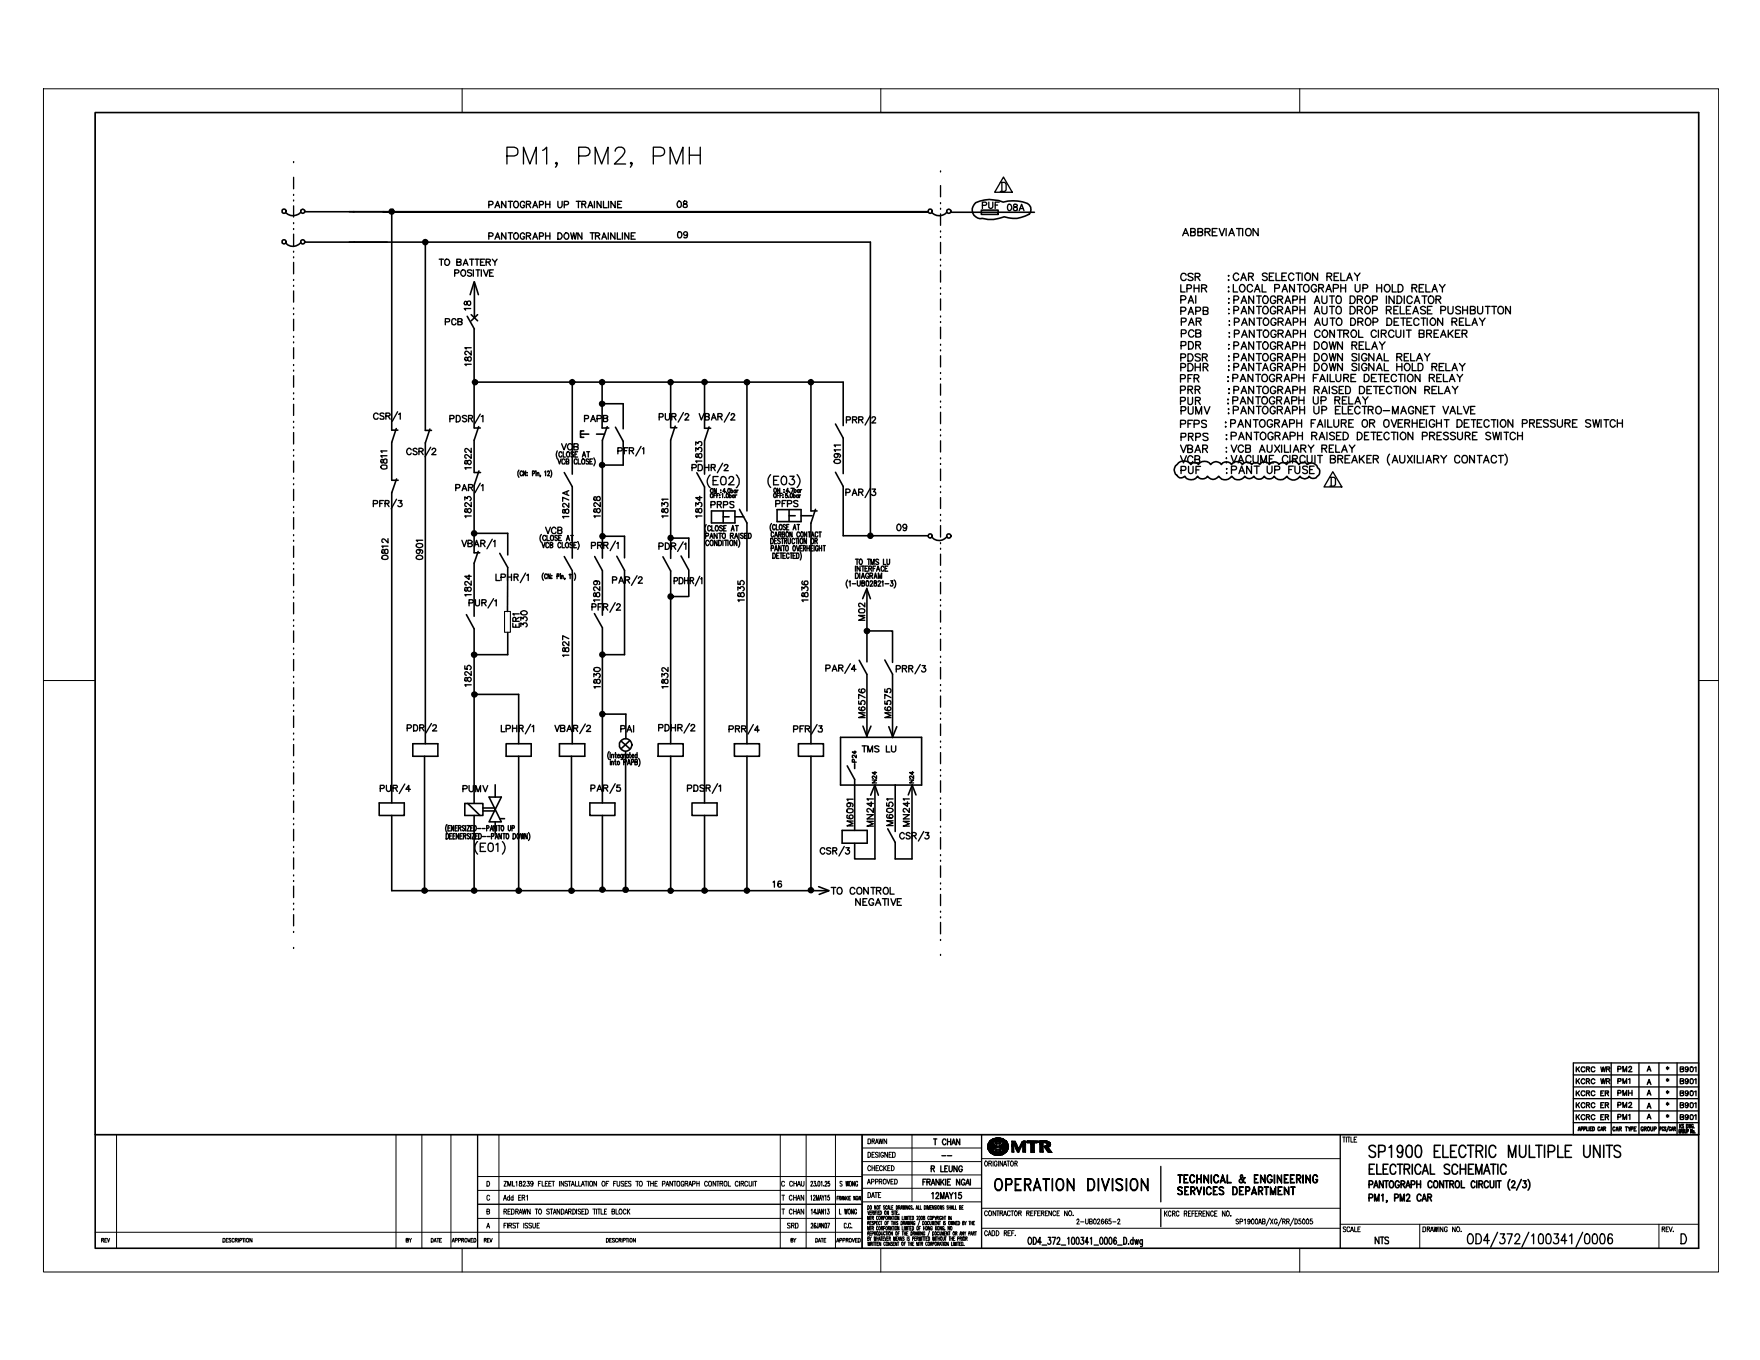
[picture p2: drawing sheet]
<svg xmlns="http://www.w3.org/2000/svg" width="279mm" height="216mm" viewBox="0 0 279 216" stroke-linecap="round" stroke-linejoin="round" font-family="sans-serif">
<defs><g id="words">
<g font-size="25.4">
<text x="58.9" y="70.9">,~</text>
<text x="133.2" y="136.1">w</text>
</g>
<text font-size="24.1" x="94.1" y="92.1">,~</text>
<text font-size="23" x="134.1" y="105.1">t</text>
<g font-size="15.9">
<text x="75" y="108.5">-</text>
<text x="95.4" y="108.2">-</text>
<text x="130.6" y="113.7">·-tr</text>
</g>
<text font-size="15.3" x="73.5" y="118.5">'r1</text>
<text font-size="15" x="81.6" y="79.7">···tt</text>
<text font-size="10.3" x="154.3" y="36.9">-</text>
<text font-size="8.5" x="250.2" y="179.6">.......</text>
<text font-size="6.8" x="70.5" y="134">=iii·+o</text>
<text font-size="6.4" x="73.5" y="48.5">..</text>
<text font-size="5.9" x="89.4" y="92.1">\</text>
<text font-size="5.7" x="73" y="89.2">*/\</text>
<g font-size="5.5">
<text x="110.3" y="72.1">a,</text>
<text x="117" y="95.8">~I</text>
<text x="104.9" y="109.5">~I</text>
</g>
<g font-size="5.2">
<text x="73.6" y="73.9">a</text>
<text x="73.6" y="81.5">a</text>
</g>
<text font-size="5.1" x="60.4" y="89.1">ii</text>
<g font-size="5">
<text x="104.8" y="83.9">i::iki~</text>
<text x="122.9" y="83">ITl-i&quot;</text>
<text x="85.9" y="92.1">......</text>
</g>
<g font-size="4.9">
<text x="72.5" y="201.9">l</text>
<text x="138.8" y="201.9">l</text>
</g>
<text font-size="4.8" x="65.8" y="89.1">ii</text>
<g font-size="4.7">
<text x="127.1" y="95.3">;1</text>
<text x="94.1" y="109.4">I</text>
<text x="205.5" y="201.9">l</text>
</g>
<g font-size="4.6">
<text x="136.7" y="183.4">I'&quot;&quot;&quot;</text>
<text x="155.6" y="183.4">l•MTR</text>
</g>
<text font-size="4.5" x="73.6" y="93">ii</text>
<g font-size="4.2">
<text x="187.3" y="65.8">~8~v</text>
<text x="208.3" y="65.8">8~</text>
</g>
<g font-size="4.1">
<text x="112" y="78.3">'ifi1)</text>
<text x="81.2" y="99.2">ii</text>
</g>
<g font-size="3.8">
<text x="80.3" y="26.2">PM1,</text>
<text x="91.6" y="26.2">PM2,</text>
<text x="103.5" y="26.2">PMH</text>
</g>
<g font-size="3.5">
<text x="206.2" y="17.7">I</text>
<text x="157.7" y="30.6">.&amp;</text>
</g>
<text font-size="3.4" x="137.6" y="193">1111r:•:.-:1•</text>
<g font-size="3.3">
<text x="74.5" y="47.1">,fl</text>
<text x="137.6" y="197.4">r.r.r.-'Vllrf:-</text>
<text x="161.1" y="197.4">•</text>
</g>
<text font-size="3.2" x="125.8" y="116.9">Pfo/3</text>
<text font-size="3.1" x="217.1" y="183.9">SP1900 ELECTRIC MULTIPLE UNITS</text>
<text font-size="3" x="157.7" y="188.4">OPERATION DIVISION I</text>
<text font-size="2.9" x="93.8" y="99.2">~</text>
<g font-size="2.8">
<text x="59" y="80.5">p1</text>
<text x="93.7" y="88.2">PT'!l</text>
<text x="64.4" y="116.3">PDIVl</text>
</g>
<text font-size="2.6" x="73.8" y="99.3">\</text>
<g font-size="2.5">
<text x="133.9" y="78.9">IPAR,P</text>
<text x="96.6" y="98.3">12</text>
<text x="217.1" y="186.5">El.£CJRICAL SCHEMATIC</text>
<text x="232.8" y="197.4">0D4/372/100341/0006</text>
<text x="266.6" y="197.4">D</text>
</g>
<g font-size="2.4">
<text x="44.5" y="38.7">nl</text>
<text x="110.8" y="68.2">~/2</text>
<text x="122.6" y="79.2">MJf</text>
<text x="97.1" y="93.5">P+/2</text>
</g>
<g font-size="2.3">
<text x="148.3" y="35.9">T</text>
<text x="107.4" y="87.3">/1</text>
<text x="78.5" y="93">IP~R/1</text>
<text x="74.3" y="96.6">fVR/1</text>
<text x="104.3" y="116.2">PqlR/2</text>
<text x="60.2" y="126.1">~/4</text>
<text x="108.9" y="126.1">PD!f/1</text>
<text x="143.3" y="128.9">;1i</text>
<text x="130" y="135.3">CSR/3</text>
</g>
<g font-size="2.2">
<text x="121.7" y="77">(E03)</text>
<text x="76.1" y="135.3">E01)</text>
<text x="186.9" y="188.4">TECHNICAL I: ENGINEERING</text>
</g>
<g font-size="2.1">
<text x="217.1" y="190.8">1'111, Pll2 CM</text>
<text x="163.1" y="197.4">ODU72...l0034LOIIOl.J.dll</text>
<text x="218.2" y="197.4">NTS</text>
</g>
<g font-size="2">
<text x="44.5" y="33.9">cd</text>
<text x="187.6" y="37.6">ABBREVIATION</text>
<text x="187.2" y="46.5">LPHR</text>
<text x="187.3" y="44.7">CSR</text>
<text x="194.8" y="44.7">:CAR SELECTION RELAY</text>
<text x="194.8" y="46.5">:LOCAL PANTOGRAPH UP HOLD RELAY</text>
<text x="187.2" y="48.3">PAI</text>
<text x="187.3" y="51.8">PAR</text>
<text x="187.3" y="53.7">PCB</text>
<text x="194.8" y="48.3">:PANTOGRAPH AUTO DROP INDICATOR</text>
<text x="194.9" y="51.8">:PANTOGRAPH AUTO DROP DElECTION RELAY</text>
<text x="194.9" y="53.7">:PANTOGRAPH CONTROL CIRCUIT BREAKER</text>
<text x="187.2" y="57.4">PDSR</text>
<text x="187.2" y="58.9">PDHR</text>
<text x="187.3" y="55.5">PDR</text>
<text x="194.8" y="55.5">:PANTOGRAPH DO\ffi RELAY</text>
<text x="194.8" y="57.4">:PANTOGRAPH DO\ffi SIGNAL RELAY</text>
<text x="194.8" y="58.9">:PANTAGRAPH DO\ffi SIGNAL HOLD RELAY</text>
<text x="187.2" y="60.7">PFR</text>
<text x="187.2" y="62.7">PRR</text>
<text x="194.8" y="60.7">:PANTOGRAPH FAIWRE DElECTION RELAY</text>
<text x="194.9" y="62.7">:PANTOGRAPH RAISED DElECTION RELAY</text>
<text x="211.7" y="65.8">~~0--MAGNET VALVE</text>
<text x="71.3" y="67.2">p~</text>
<text x="187.2" y="68">PFPS</text>
<text x="187.3" y="69.9">PRPS</text>
<text x="194.3" y="68">:PANTOGRAPH FAIWRE OR OVERHEIGHT DElECTION PRESSURE SWITCH</text>
<text x="194.4" y="69.9">:PANTOGRAPH RAISED DElECTION PRESSURE SWITCH</text>
<text x="210" y="74">~EAKER (AUXILIARY CONTACT)</text>
<text x="135.7" y="143.8">NEGATIVE</text>
</g>
<g font-size="1.9">
<text x="149.3" y="85.3">1,.</text>
<text x="226.5" y="189.6">CIINIR0L CIICIII' (2/.1)</text>
</g>
<g font-size="1.8">
<text x="107.3" y="33.1">08</text>
<text x="107.4" y="37.9">09</text>
<text x="72" y="44">POSl1111£</text>
<text x="187.2" y="50">PAPB</text>
<text x="194.9" y="50">: PANTOGRAPH AUTO DROP RELEASE PUSHBUTTON</text>
<text x="187.3" y="71.9">VBAR</text>
<text x="194.4" y="71.9">: VCB AUXILIARY RELAY</text>
<text x="72.2" y="78.1">p~</text>
<text x="104.4" y="87.3">p</text>
<text x="125.6" y="84.2">_Al</text>
<text x="142.2" y="84.4">09</text>
<text x="146.4" y="188.4">flWICE MIMI</text>
</g>
<g font-size="1.7">
<text x="115.5" y="116.4">PRIV4</text>
<text x="147.6" y="185.6">RI.EI.N8</text>
<text x="64.3" y="197.4">ar</text>
</g>
<g font-size="1.6">
<text x="77.4" y="33.1">PANltlGRAPH IP lRAINUNE</text>
<text x="77.4" y="38.1">PANltlGRAPH DOWN lRAINUNE</text>
<text x="69.5" y="42.2">TOBATIERY</text>
<text x="70.5" y="51.6">PCB~</text>
<text x="115.9" y="84.4">AT</text>
<text x="122.5" y="141.4">16</text>
<text x="131.8" y="141.9">TO CONlROL</text>
<text x="256.7" y="177.9">PIii</text>
</g>
<g font-size="1.5">
<text x="250.1" y="174">ICCRCERPIII</text>
<text x="250.1" y="177.9">1CCRC ER</text>
<text x="256.7" y="176">Pll2.</text>
<text x="261.4" y="176">A</text>
<text x="261.4" y="177.9">A</text>
<text x="264.4" y="177.9">•</text>
<text x="264.4" y="176">•</text>
</g>
<g font-size="1.4">
<text x="250.1" y="170.3">ICCRC</text>
<text x="250.1" y="172.2">ICCRC</text>
<text x="250.1" y="176">ICCRC ER</text>
<text x="266.6" y="176">BIOi</text>
<text x="266.6" y="177.9">BIOi</text>
</g>
<g font-size="1.3">
<text x="264.4" y="174">•BIOi</text>
<text x="137.7" y="185.6">CHECKED</text>
<text x="137.7" y="183.8">DESIGNED</text>
<text x="156.2" y="185.6">ORIGINATOR</text>
<text x="77.2" y="188.4">D</text>
<text x="79.9" y="188.4">ZML1B239 FLEET IHSTAll.AllON OF FUSES TO lHE PANTOGRAf'H CONTROL CIRCUIT</text>
<text x="124" y="188.4">C CHAU</text>
<text x="124" y="190.2">T CI-Wl</text>
<text x="128.6" y="188.4">2101.25</text>
<text x="128.7" y="190.2">12~15</text>
<text x="133.3" y="188.4">SIIOIIG</text>
<text x="137.6" y="188.4">.lif'PROVED</text>
<text x="137.7" y="190.2">DAIT</text>
<text x="147.7" y="190.2">121MY15</text>
<text x="186.8" y="190.2">SERVICES</text>
<text x="195.6" y="190.2">DEPARTMENT</text>
<text x="124" y="193">T CHAN</text>
<text x="128.7" y="193">1W13</text>
<text x="133.2" y="193">LMlllG</text>
<text x="156.2" y="193">CONTRACTOR REFERENCE NO.</text>
<text x="184.8" y="193">KCRC REFERENCE NO.</text>
<text x="213.2" y="195.4">SCM.E</text>
<text x="225.8" y="195.4">DRAWING NO.</text>
<text x="263.8" y="195.4">REV.</text>
</g>
<text font-size="1.1" x="125.5" y="197.4">!Y</text>
<g font-size="1">
<text x="16" y="197.4">REV</text>
<text x="35.3" y="197.4">DESCRIPIION</text>
<text x="68.3" y="197.4">CIITE</text>
<text x="72.7" y="197.4">PRCl'IED</text>
<text x="76.8" y="197.4">REV</text>
<text x="96.2" y="197.4">DESCRIPTION</text>
<text x="129.4" y="197.4">DATE</text>
<text x="133.8" y="197.4">PRMD</text>
</g>
<g font-size=".8">
<text x="150.1" y="33.6">A</text>
<text x="132.8" y="190.2">FIW«[ llillj</text>
</g>
</g></defs>
<g fill="none" stroke="#000" stroke-width=".25">
<path d="M15.1 17.9h254.6v180.3h-254.6zM47.8 33.7a1.64 1.64 0 0 1-2.4 .1M47.8 38.5a1.55 1.55 0 0 1-2.4 .1M48.4 38.4h89.8v46.6M48.4 33.6h12.6M56 33.6h91.3h-86.5M62.2 33.6v34.7M67.5 38.4v29.9M150.9 33.7h13.3M154.9 32.2a5.3 5.3 0 0 1 4.4-.1 6.2 6.2 0 0 1 3.8 .2 1.1 1.1 0 0 1 .3 1.7 4.5 4.5 0 0 1-4 .4 5.2 5.2 0 0 1-3.4 .3 1.39 1.39 0 0 1-1.6-.9 1.39 1.39 0 0 1 .5-1.6zM74.2 50.2l1.1 2M74.8 50l1 .9"/>
<path d="M75.3 52.2v15.7M75.3 45.1v5.3M75.8 50l-1 .9M62.2 78.2v49.3M67.5 70.3v47.8M75.3 60.7h58.6v6.9M75.3 77v10.8M90.8 60.7v14.6M95.5 64.1h3.4v4M95.6 60.7v7.2M95.6 69.9v18.7M106.5 60.7v7.2h.9"/>
<path d="M106.5 69.9v18.7M110.6 75.1l1.2 2.2v50.2M111.8 60.7v7.3M111.8 70v5.3M118.6 60.7v20.4M128.7 60.7v20.4M132.6 67.3l1.3 2.3v5.6M132.6 75l1.3 2.2v7.8M186.6 74a1.67 1.67 0 0 1 1.6-.8l.6 .2 .3 .3a.72 .72 0 0 1 1.1 0 1.19 1.19 0 0 1 2 0 1 1 0 0 1 1.7 0 .98 .98 0 0 1 1.6 0 1.04 1.04 0 0 1 1.7 0 .91 .91 0 0 1 1.5 0 .8 .8 0 0 1 1.3 0 .95 .95 0 0 1 1.5 0 .9 .9 0 0 1 1.5 0 .72 .72 0 0 1 1.2 0 1.17 1.17 0 0 1 2 0 .79 .79 0 0 1 1.3 0 1.01 1.01 0 0 1 1.7 .6 .82 .82 0 0 1-.1 1.3 .79 .79 0 0 1-1.3 0 .82 .82 0 0 1-1.4 0 1.19 1.19 0 0 1-2.1 0 1.21 1.21 0 0 1-2 0 .94 .94 0 0 1-1.6 0 .96 .96 0 0 1-1.6 0 .87 .87 0 0 1-1.5 0 1.23 1.23 0 0 1-2.1 0 1.24 1.24 0 0 1-2 0 1.03 1.03 0 0 1-1.8 0 .94 .94 0 0 1-1.6 0 1.21 1.21 0 0 1-2 0 .76 .76 0 0 1-1.2-.1 1.15 1.15 0 0 1-.3-1.5zM75.3 99.8v27.7M75.3 89.4v8.4M80.6 90.1v7"/>
<path d="M89.6 88.3l1.2 2.3v27.5M95.6 99.7v27.8M106.5 90.6v27.5M106.5 94.7h2.8M108.1 88.3l1.2 2.2v4.2M109.3 85.4v3.1M118.6 83v35.1M128.7 83.1v35M150.3 85.2a1.55 1.55 0 0 1-2.3 .1M69.5 118.1h-4v2h4M88.8 118.1h4v2h-4zM95.6 113.4h3.8v3.9"/>
<path d="M98.6 117.6l1.4 1.3M99.3 119.3v22.1M100 117.6l-1.3 1.2M104.5 118.1h4v2h-4zM116.6 118.1h4v2h-4zM60.2 127.5h4v2h-4zM62.2 129.5v11.9h69.1M67.4 120.1v21.3M75.3 129.5v11.9M77.6 126.5h2l-2 4h2zM78.6 124.6v1.9M82.3 120.1v21.3"/>
<path d="M90.7 120.1v21.3M93.6 127.5h4v2h-4zM95.6 129.5v11.9M106.5 120.1v21.3M109.9 127.5h3.9v2h-3.9zM111.8 129.5v11.9M118.6 120.1v21.3M130 140.8l1.6 .6-1.6 .6M15.1 180.1h254.6M217.3 188h.5l.1-.4-.2-.1h-.4v1.1M218.1 188.6l.3-1.1 .4 1.1M218.2 188.2h.5"/>
<path d="M219.6 187.5v1.1l-.6-1.1v1.1M219.8 187.5h.6M220.1 187.5v1.1M220.6 187.6l.2-.1a.56 .56 0 0 1 .4 .5 .56 .56 0 0 1-.4 .6l-.2-.2v-.3zM222.1 187.7a.33 .33 0 0 0-.4-.2 .33 .33 0 0 0-.2 .4v.2a.33 .33 0 0 0 .3 .5 .33 .33 0 0 0 .3-.5h-.2M222.4 188h.5l.1-.2-.1-.3h-.5v1.1M222.7 188l.3 .6M223.2 188.6l.3-1.1 .4 1.1M223.3 188.2h.4M224 188h.5l.1-.4-.2-.1h-.4v1.1M224.9 187.5v1.1M224.9 188h.6"/>
<path d="M225.5 187.5v1.1M239.7 187.2a1.35 1.35 0 0 0 0 1.7M241.5 187.2l-.8 1.7M242.6 187.2a1.35 1.35 0 0 1 0 1.7"/>
<circle cx="48.1" cy="38.4" r=".33"/>
<circle cx="48.1" cy="33.5" r=".31"/>
<circle cx="147.7" cy="33.5" r=".34"/>
<circle cx="99.3" cy="118.3" r="1"/>
</g>
<g fill="none" stroke="#000" stroke-width=".21">
<path d="M46.6 25.7h.1M46.6 30.9h.1M46.6 31.7h.1M46.6 35.3h.1M46.6 39.9h.1M46.6 28.2v1.8M149.3 27.1h.1M149.3 32.2h.1M149.3 33.1h.1M149.3 37.5h.1M149.3 29.5v1.7M149.3 38.5v1.8"/>
<path d="M161 32.5v.3l.2 .1a.3 .3 0 0 1 .3 .3 .3 .3 0 0 1-.4 .2h-.2v-.3l.6-.5a.39 .39 0 0 0-.5-.1zM161.8 33.4l.4-1 .4 1M161.9 33.1h.5M46.6 40.8h.1M46.6 44.4h.1M46.6 45.3h.1M46.6 48.9h.1M46.6 49.8h.1M46.6 53.4h.1M46.6 54.3h.1M46.6 57.9h.1M46.6 58.8h.1"/>
<path d="M46.6 41.7v1.8M46.6 46.2v1.8M46.6 50.7v1.8M46.6 55.2v1.7M46.6 59.6v1.9M149.3 41.1h.1M149.3 42.1h.1M149.3 45.7h.1M149.3 46.6h.1M149.3 50.2h.1M149.3 51.1h.1M149.3 54.7h.1"/>
<path d="M149.3 55.5h.1M149.3 59.1h.1M149.3 43v1.8M149.3 47.5v1.7M149.3 51.9v1.9M149.3 56.5v1.8M46.6 62.4h.1M46.6 63.2h.1M46.6 66.9h.1M46.6 67.8h.1M46.6 71.4h.1M46.6 72.3h.1"/>
<path d="M46.6 75.9h.1M46.6 76.8h.1M46.6 64.2v1.8M46.6 68.7v1.8M46.6 73.2v1.8M46.6 77.7v1.8M114.7 73.5l-.8 1.6M115 74a.3 .3 0 0 1 .3-.3 .3 .3 0 0 1 .3 .3l-.7 .7h.7M115.8 65.5l-.8 1.5M132.5 73.1l.3-.2a.4 .4 0 0 1 .6 .4 .58 .58 0 0 1-1 0zM132.8 72a.32 .32 0 0 1 .2 .5 .32 .32 0 0 1-.5 .1 .32 .32 0 0 1 0-.5l.3-.1a.49 .49 0 0 1 .6 .4l-.1 .2M133.4 71.4h-1l.2 .3"/>
<path d="M133.4 70.7h-1l.2 .2M134.4 66.7l.5-.1 .1-.3-.6-.1v.9M135.3 66.6l.7-.1v-.2l-.7-.1v.9M135.7 66.6l.3 .5M136.3 66.6h.6v-.3l-.6-.1v.9M136.7 66.6l.3 .5M138.2 66l-.9 1.5M138.4 66.4l.1-.2h.3l.2 .3-.6 .6h.6M149.3 60.1h.1M149.3 63.7h.1M149.3 64.6h.1M149.3 68.2h.1"/>
<path d="M149.3 69h.1M149.3 72.7h.1M149.3 73.6h.1M149.3 77.2h.1M149.3 78.1h.1M149.3 61v1.7M149.3 65.4v1.9M149.3 70v1.8M149.3 74.5v1.8M149.3 79v1.7M187.4 72.3l.5 1.2 .4-1.2M187.5 74.7l.7-.1 .1-.2-.1-.3-.7-.1v1.2"/>
<path d="M188.7 74v.9l.3 .3 .4-.2v-1M189.4 72.6a.41 .41 0 0 0-.5-.3 .41 .41 0 0 0-.3 .5 .45 .45 0 0 0 .1 .6 .45 .45 0 0 0 .7-.2M189.7 72.9h.5l.2-.1v-.3l-.2-.2h-.5v1.2l.7-.1 .1-.3-.3-.2M189.9 74.6h.4M190.6 74h-.7v1.2M194.7 72.7v.1zM194.7 73.4v.1zM194.7 74.4v.1zM194.7 75.1v.1zM194.9 63.4h.1l-.1 .1zM194.9 64l.1 .1h-.1zM195 64.9h.1l-.1 .1z"/>
<path d="M195 65.6h.1l-.1 .1zM195.5 72.3l.4 1.2 .4-1.2M195.5 74.6l.7-.1 .1-.3-.1-.2h-.7v1.2M195.7 63.6l.8-.1v-.4l-.8-.1v1.1M195.8 65.1l.8-.1v-.4l-.3-.1h-.5v1.2M196.6 73.5l.4-1.2 .4 1.2M196.7 75.2l.4-1.2 .5 1.2M196.7 73.1h.6M196.9 74.8h.5M196.9 64.1l.4-1.1 .5 1.1M197 65.7l.4-1.2 .5 1.2M197.1 63.8h.5"/>
<path d="M197.1 65.3h.6M198.6 72.6a.41 .41 0 0 0-.5-.3 .41 .41 0 0 0-.3 .5 .46 .46 0 0 0 .1 .6 .46 .46 0 0 0 .7-.2M198.7 74v1.2l-.8-1.2v1.2M198.9 63v1.1l-.8-1.1v1.1M198.9 72.3v.9a.41 .41 0 0 0 .4 .3 .41 .41 0 0 0 .4-.3v-.9M199 64.5v1.2l-.8-1.2v1.2M199.1 74h.8M199.4 64.5h.8M199.5 74v1.2M199.7 63v1.1M199.8 64.5v1.2M200.2 73.5v-1.2l.4 1.2 .4-1.2v1.2"/>
<path d="M200.4 63.2l.1-.2a.55 .55 0 0 1 .7 .6 .55 .55 0 0 1-.7 .5l-.2-.4zM200.5 64.7l.2-.2a.59 .59 0 0 1 .6 .6 .59 .59 0 0 1-.6 .6l-.2-.3a.6 .6 0 0 1 0-.7zM201.2 74v1a.4 .4 0 0 0 .4 .2 .4 .4 0 0 0 .3-.4v-.8M201.5 72.9h.4M202.2 72.3h-.7v1.2h.7M202.4 63.2a.44 .44 0 0 0-.5-.2 .44 .44 0 0 0-.4 .4v.3a.42 .42 0 0 0 .4 .4 .42 .42 0 0 0 .5-.4h-.3M202.4 74.6l.7-.1v-.4l-.7-.1v1.2M202.4 64.8a.41 .41 0 0 0-.4-.3 .41 .41 0 0 0-.4 .4v.3a.41 .41 0 0 0 .4 .5 .41 .41 0 0 0 .4-.5h-.2M202.7 63.5h.7v-.4l-.7-.1v1.1M202.8 65.1l.7-.1 .1-.1-.1-.3-.2-.1h-.5v1.2M203.1 63.5l.4 .6M203.2 65.1l.4 .6"/>
<path d="M203.9 64.1l.4-1.1 .4 1.1M204 65.7l.4-1.2 .5 1.2M204 63.8h.6M204.1 65.3h.6M204.4 72.6a.48 .48 0 0 0-.6-.2 .48 .48 0 0 0-.2 .6 .43 .43 0 0 0 .3 .5 .43 .43 0 0 0 .5-.3M204.6 74.5h.4M204.8 72.3v1.2M205.1 63.6l.7-.1v-.4l-.7-.1v1.1M205.2 72.9l.7-.1 .1-.2-.1-.3h-.7v1.2M205.2 65.1h.6l.2-.3-.3-.3h-.5v1.2M205.3 74h-.7v1.2M205.6 72.9l.4 .6"/>
<path d="M205.6 74l.1 1a.37 .37 0 0 0 .4 .2 .37 .37 0 0 0 .2-.4v-.8M206.2 63v1.1M206.2 63.5h.8M206.3 64.5v1.2M206.3 65.1h.8M207.2 72.6a.41 .41 0 0 0-.5-.3 .41 .41 0 0 0-.3 .5v.2a.41 .41 0 0 0 .3 .5 .41 .41 0 0 0 .5-.3M207.5 72.3v.9a.38 .38 0 0 0 .4 .3 .38 .38 0 0 0 .4-.3v-.9M207.6 74.2a.48 .48 0 0 0-.8 0l.1 .2 .6 .3 .1 .3a.48 .48 0 0 1-.8 0M207.9 74.5h.4M208.6 74h-.7v1.2h.7M208.7 72.3v1.2M211.1 75.8h.7l.2 .2v.9l-.2 .3h-.7"/>
<path d="M211.3 75.8v1.4M211.6 74.9l1.4 2.4h-2.8zM211.9 63.5h.7v-.4l-.7-.1v1.1M212.3 63.5l.4 .6M213.1 63.5h.4M213.8 63h-.7v1.1M214.1 63v1.1h.7M215.1 64.1l.5-1.1 .4 1.1M216.3 63l.4 .5 .5-.5M216.7 63.5v.6M46.6 80.4h.1M46.6 81.3h.1"/>
<path d="M46.6 84.9h.1M46.6 85.8h.1M46.6 89.4h.1M46.6 90.3h.1M46.6 93.9h.1M46.6 94.8h.1M46.6 98.4h.1M46.6 99.3h.1M46.6 82.2v1.8M46.6 86.7v1.8M46.6 91.1v1.9M46.6 95.7v1.8"/>
<path d="M85.9 84.8a1.04 1.04 0 0 0 0 1.3M86 86.1l.3 .9 .2-.9M86.7 85.2a.26 .26 0 0 0-.4-.2 .26 .26 0 0 0-.2 .3v.2a.26 .26 0 0 0 .3 .3 .26 .26 0 0 0 .3-.2M107 92.2h.4l.1-.1v-.4h-.5v1M107.8 91.7a.51 .51 0 0 1 .6 .3 .51 .51 0 0 1-.3 .7h-.3zM108.7 91.7v1M108.7 92.2h.5M109.2 91.7v1M109.6 92.2l.4-.1 .1-.3-.5-.1v1M109.8 92.2l.3 .5M111.1 91.5l-.7 1.5M111.3 91.9l.1-.2v1"/>
<path d="M112.5 85.9l-.1-.1a.38 .38 0 0 0-.4 .4 .38 .38 0 0 0 .4 .4l.1-.2M112.7 85.9l.2-.1a.36 .36 0 0 1 .3 .2 .36 .36 0 0 1 0 .4 .26 .26 0 0 1-.3 .2 .26 .26 0 0 1-.2-.3zM113.8 85.8v.8l-.4-.8v.8M114.1 85.8a.43 .43 0 0 1 .5 .4 .43 .43 0 0 1-.5 .4zM114.8 85.8v.8M115 85.8h.5M115.2 85.8v.8M115.6 85.8v.8M115.9 85.9l.1-.1a.36 .36 0 0 1 .4 .2 .36 .36 0 0 1-.1 .4 .26 .26 0 0 1-.3 .2 .26 .26 0 0 1-.2-.3zM117 85.8v.8l-.5-.8v.8M117.2 85.6a1.04 1.04 0 0 1 0 1.3M122.3 85.5a.42 .42 0 0 1 .5 .4 .42 .42 0 0 1-.5 .4z"/>
<path d="M122.4 87h.4v-.3l-.4-.1v.9M122.7 87.8a.42 .42 0 0 1 .4 .4 .42 .42 0 0 1-.4 .4zM122.8 84.6l-.1-.1a.36 .36 0 0 0-.3 .2 .36 .36 0 0 0 0 .3l.2 .3h.1l.1-.3M122.9 85.9h.3M123 87.5l.2-.9 .2 .9M123 85.3l.2-.8 .2 .8M123.1 87.2h.3M123.1 85h.3M123.3 88.2h.2M123.3 85.5h-.4v.8h.4M123.6 84.8h.4v-.3h-.4v.8M123.7 87.8h-.4v.8h.4"/>
<path d="M123.8 84.8l.2 .5M123.8 87.8h.4M123.9 85.6l-.2-.1h-.2a.34 .34 0 0 0 .3 .5v.3h-.2l-.2-.1M124 87.8v.8M124 86.6v.9l-.4-.9v.9M124 85.5h.4M124.2 84.8h.3v-.3h-.3v.8l.3-.1v-.3l-.1-.1M124.2 86.6h.4M124.2 85.5v.8M124.3 88.2h.2M124.4 86.6v.9M124.5 85.9h.4v-.4h-.4v.8"/>
<path d="M124.7 87.8h-.4v.8h.4M124.7 85.9l.2 .4M124.8 84.5h.1a.41 .41 0 0 1 .3 .3 .41 .41 0 0 1-.3 .5l-.1-.4zM124.8 86.7a.36 .36 0 0 1 .4 .1 .36 .36 0 0 1-.1 .4 .23 .23 0 0 1-.3 .3 .23 .23 0 0 1-.1-.4zM125.1 85.5v.6l.2 .2 .2-.1v-.7M125.3 88l-.1-.2a.34 .34 0 0 0-.4 .2 .34 .34 0 0 0 .1 .4l.1 .2h.1l.2-.2M125.4 87.8h.4M125.6 87.8v.8M125.7 84.5v.8l-.3-.8v.8M125.9 86.7h.1a.34 .34 0 0 1 .3 .2 .34 .34 0 0 1-.1 .3v.2a.34 .34 0 0 1-.4-.2 .34 .34 0 0 1 .1-.4zM125.9 88.2h.3M126.2 85.7a.22 .22 0 0 0-.3-.2 .22 .22 0 0 0-.2 .3v.2a.23 .23 0 0 0 .2 .3 .23 .23 0 0 0 .3-.2"/>
<path d="M126.3 87.8h-.4v.8h.4M126.3 85.5h.4M149.3 81.7h.1M149.3 82.6h.1M149.3 87h.1M149.3 90.6h.1M149.3 91.6h.1M149.3 95.2h.1M149.3 96.1h.1M149.3 88v1.7M149.3 92.5v1.8M149.3 96.9v1.9"/>
<path d="M46.6 102.9h.1M46.6 103.8h.1M46.6 107.4h.1M46.6 108.3h.1M46.6 111.9h.1M46.6 112.8h.1M46.6 116.4h.1M46.6 117.3h.1M46.6 100.2v1.8M46.6 104.7v1.8M46.6 109.2v1.8M46.6 113.7v1.8"/>
<path d="M46.6 118.2v1.8M88.1 115.1l.3 1 .4-1M89 115.6h.6l.1-.2-.1-.2-.6-.1v1h.6l.1-.3-.2-.2M90 116.1l.4-1 .4 1M90.2 115.8h.4M90.3 104h-1l.2 .2M91.1 115.6l.6-.1v-.3l-.6-.1v1M91.4 115.6l.3 .5M92.9 114.9l-.9 1.6M93.1 115.4a.3 .3 0 0 1 .4-.3 .3 .3 0 0 1 .2 .3l-.6 .7h.7M96.7 119.3a1.05 1.05 0 0 0 0 1.3M96.9 119.5v.8"/>
<path d="M97.1 119.9l.3-.1v.5M97.1 119.8v.5M97.6 119.8h.2M97.7 119.5v.6l.1 .2M98 120h.3v-.2a.24 .24 0 0 0-.3 .2 .24 .24 0 0 0 .3 .3v-.1M98.6 115.7l.6-.1v-.3l-.6-.1v1M98.8 119.8v.6v.2h-.2M98.8 119.9a.23 .23 0 0 0-.3-.1 .23 .23 0 0 0 0 .4l.1 .1 .2-.1M99 119.8v.5M99.3 119.8l-.3 .2M99.5 116.2l.4-1 .4 1M99.7 115.9h.5"/>
<path d="M99.7 119.9v-.1a.23 .23 0 0 0-.3 .2 .23 .23 0 0 0 .3 .3v-.1M99.7 119.8v.5M99.9 119.8h.2M100 119.5v.8h.1M100.3 120h.3v-.2a.24 .24 0 0 0-.3 .2 .24 .24 0 0 0 .3 .3v-.1M100.6 115.2v1M101.1 119.9v-.1a.24 .24 0 0 0-.3 .2 .24 .24 0 0 0 .3 .3v-.1M101.1 119.5v.8M46.6 120.9h.1M46.6 121.8h.1M46.6 125.3h.1M46.6 126.3h.1"/>
<path d="M46.6 129.9h.1M46.6 130.8h.1M46.6 134.4h.1M46.6 135.3h.1M46.6 138.9h.1M46.6 139.8h.1M46.6 122.7v1.8M46.6 127.2v1.8M46.6 131.7v1.8M46.6 136.2v1.8M73.5 125.2h.4a.25 .25 0 0 0 .3-.2 .25 .25 0 0 0-.3-.3h-.4v1M74.5 124.7v.7l.3 .3 .3-.1v-.9"/>
<path d="M75.5 125.7v-1l.4 1 .4-1v1M76.7 124.7l.3 1 .4-1M93.8 125.2l.6-.1v-.4l-.6-.1v1M94.8 125.6l.4-1 .3 1M94.9 125.3h.5M95.8 125.1h.6v-.4l-.6-.1v1M96.1 125.1l.4 .5M96.9 120.9v.5M96.9 120.6v.1zM97.1 121l.2-.1 .1 .5M97.1 120.9v.5M97.6 120.9h.2"/>
<path d="M97.7 120.6v.6l.1 .2M97.7 124.4l-.9 1.5M98.4 124.6h-.4l-.1 .5a.34 .34 0 0 1 .5-.1 .34 .34 0 0 1 0 .6 .34 .34 0 0 1-.5-.2M99 121h.4v-.4h-.4v.8M99.6 121.4l.2-.8 .3 .8M99.7 121.2h.3M100.2 121l.4-.1-.1-.3h-.3v.8M100.8 121l.4-.1v-.3h-.2h-.2v.8l.4-.1v-.2l-.2-.1M101.4 120.4a1.05 1.05 0 0 1 0 1.3M46.6 143.4h.1M46.6 144.3h.1M46.6 147.9h.1"/>
<path d="M46.6 150.4h.1M46.6 140.7v1.8M46.6 145.2v1.8M149.3 145.5h.1M149.3 149.1h.1M149.3 151.5h.1M149.3 146.4v1.9M249.8 178.2h19.9M249.8 176.4h19.9M249.8 174.4h19.9M249.8 172.6h19.9M249.8 170.6h19.9"/>
<path d="M249.8 168.7h19.9v11.4h-19.9zM254.1 171.2l.2 .8 .2-.8 .2 .8 .2-.8M254.1 169.4l.2 .7 .2-.7 .2 .7 .2-.7M255 171.7l.5-.1v-.3l-.5-.1v.8M255 169.7h.5l.1-.2-.1-.1h-.5v.7M255.3 171.7l.3 .3M255.3 169.7l.3 .4M255.8 168.7v11.4M256.8 171.7l.5-.1v-.4h-.5v.8M256.8 169.7h.5v-.3l-.5-.1v.8M257.6 172v-.8l.3 .8 .3-.8v.8M257.6 170.1v-.8l.3 .8 .3-.8v.8"/>
<path d="M258.5 171.4l.2-.2v.8M258.6 169.5a.23 .23 0 0 1 .3-.2 .23 .23 0 0 1 0 .4l-.4 .4h.6M260.2 168.7v11.4M261.5 173.9l.3-.8 .3 .8M261.5 172.2l.3-.8 .3 .8M261.5 170.1l.3-.9 .3 .9M261.6 173.6h.4M261.6 171.9h.4M261.6 169.8h.4M262.6 179.2l.3-.1-.1-.2h-.2v.6M263.4 168.7v11.4M263.5 179.2h.2v-.3h-.2v.6"/>
<path d="M264.1 179l-.1-.1a.33 .33 0 0 0 0 .6l.1-.2M264.5 179l-.2-.1a.21 .21 0 0 0 0 .2 .21 .21 0 0 0 .2 .1v.3l-.3-.1M264.5 171.3l.4 .3M264.5 169.5l.4 .2M264.7 171.2v.5M264.7 169.3v.5M264.9 178.8l-.3 .9M264.9 171.3l-.4 .3M264.9 169.5l-.4 .2M265.2 179l-.1-.1a.33 .33 0 0 0 0 .6l.1-.2M265.3 179.5l.2-.6 .1 .6M265.4 179.3h.2"/>
<path d="M265.7 179.2l.3-.1-.1-.2h-.2v.6M265.9 179.2l.1 .3M266.2 168.7v11.4M266.7 178.5v.6M266.7 179.4v-.1l-.2 .1 .1 .5 .1-.1v-.1M266.7 178.7l.2 .4M266.7 171.6h.6v-.2l-.2-.2h-.4v.8h.6v-.2l-.2-.2M266.7 169.7h.5l.1-.2-.1-.1h-.5v.7h.6v-.2l-.2-.2M266.8 179.6l.2-.1v-.2h-.2v.6M266.9 178.5l-.2 .4M267 179.6l.1 .3M267.3 179.3l.1 .1-.1 .5-.1-.1z"/>
<path d="M267.3 178.6v-.1l-.3 .1 .2 .2a.15 .15 0 0 1 0 .2 .15 .15 0 0 1-.2 0M267.5 179.3v.6l.2-.2v-.4M267.7 178.5l.3 .1-.1 .5h-.2zM267.8 179.6l.2-.1v-.2h-.2v.6M268 171.5a.25 .25 0 0 1-.3 .2 .25 .25 0 0 1-.1-.3 .25 .25 0 0 1 .4 0v.1a.4 .4 0 0 1-.2 .5l-.3-.1M268 169.6a.23 .23 0 0 1-.3 .2 .23 .23 0 0 1-.1-.3 .23 .23 0 0 1 .4 0v.3l-.1 .3h-.4M268.1 178.5l.1 .6 .1-.6 .1 .6v-.6M268.4 171.3a.37 .37 0 0 1 .4 .3 .37 .37 0 0 1-.4 .4l-.1-.1zM268.4 169.4a.36 .36 0 0 1 .4 .3 .36 .36 0 0 1-.4 .4l-.1-.1zM268.6 179.3v.6l-.2-.6v.6M268.8 179.5l.1 .1v.3l-.2-.2zM268.8 178.6l-.2-.1-.1 .2 .1 .4 .2-.2h-.1"/>
<path d="M268.9 179v.1M269 171.4l.2-.2v.8M269 169.5l.2-.1v.7M269.1 179.8v.1M75.8 180.1v18.1M136.9 180.1v18.1M148.2 180.8h.5M148.5 180.8v.9M149.5 183.5h.7M150.2 181a.28 .28 0 0 0-.4-.2 .28 .28 0 0 0-.2 .3v.3a.28 .28 0 0 0 .2 .3 .28 .28 0 0 0 .4-.2M150.4 180.8v.9M150.4 181.2h.5"/>
<path d="M150.4 183.5h.7M150.9 180.8v.9M151.1 181.7l.3-.9 .3 .9M151.2 181.4h.4M152.4 180.8v.9l-.6-.9v.9M155.8 180.1v18.1M184.3 185.2v5.6M184.3 192v2.7M187.1 188.5l.4-.1 .2 .2-.2-.1-.5 .1 .1 .2 .5 .3a.34 .34 0 0 1 .1 .3 .34 .34 0 0 1-.2 .3l-.4-.1-.1-.1 .2 .1 .5-.1-.1-.4-.6-.3zM188.1 188.4v1.3M188.1 188.5v1.1M189.1 189h.5l.1-.4-.3-.1h-.3l-.1 1.2v-1.3h.4l.3 .2v.4l-.6 .1"/>
<path d="M189.9 188.4l.5 1.1 .4-1.1-.4 1.3zM191.1 188.4v1.3zM191.7 188.5l.1-.1a.37 .37 0 0 1 .5 .3l-.3-.2a.64 .64 0 0 0-.5 .4 .64 .64 0 0 0 .2 .7h.3l.3-.2a.4 .4 0 0 1-.5 .2 .4 .4 0 0 1-.3-.4zM192.6 188.4v1.3M192.7 188.5v1.1M193.6 188.5l.4-.1 .3 .2-.3-.1-.4 .1v.2l.5 .3a.32 .32 0 0 1 .2 .3 .32 .32 0 0 1-.3 .3l-.4-.1-.1-.1 .3 .1 .4-.1-.1-.3-.5-.4zM195.7 188.4a.64 .64 0 0 1 .7 .3 .64 .64 0 0 1-.1 .8l-.1 .1-.5 .1zM195.7 188.5a.6 .6 0 0 1 .7 .4 .6 .6 0 0 1-.4 .7h-.3zM196.8 188.4v1.3M196.8 188.5v1.1M197.8 189h.5v-.4l-.5-.1-.1 1.2v-1.3l.6 .1 .1 .1-.1 .4-.5 .1M199.1 188.4l.4 1.3-.4-1.1-.4 1.1z"/>
<path d="M199.9 189h.4l.1-.4-.2-.1h-.3v1.2h-.1v-1.3l.5 .1 .1 .1v.4l-.5 .1M201 188.5v1.2h.1v-1.2M201.7 188.4l.4 1.1 .4-1.1v1.3h-.1v-1l-.3 1-.3-1v1h-.1zM202.9 188.4v1.3M202.9 188.5v1.1M203.9 188.4l.7 1.1v-1.1v1.3l-.6-1.1v1.1h-.1zM205.2 188.5v1.2l.1-1.2M212.8 180.1v18.1"/>
<circle cx="98.2" cy="121.1" r=".25"/>
</g>
<g fill="none" stroke="#000" stroke-width=".38">
<path d="M62.1 33.5l.1-.1 .2 .2-.2 .2-.2-.2zM67.4 38.3h.2v.3h-.2zM90.7 60.6l.1-.1 .2 .2-.2 .1h-.1zM95.5 60.6l.1-.1 .1 .1v.2h-.2zM95.5 64v-.1l.2 .1v.2h-.2zM106.3 60.6l.2-.1 .1 .2-.1 .1h-.2zM111.7 60.5h.3v.2l-.2 .1-.1-.1zM118.4 60.6l.2-.1 .1 .1v.2h-.3zM128.6 60.6l.1-.1 .2 .2-.2 .1h-.1zM95.5 113.2h.2l.1 .2-.1 .1h-.2zM67.3 141.3h.2v.2l-.1 .1-.1-.1zM75.1 141.3h.3v.2l-.1 .1-.2-.1z"/>
<path d="M82.2 141.3l.1-.1 .2 .1v.2h-.3zM90.6 141.3l.1-.1 .1 .1v.2h-.2zM95.5 141.1h.1l.2 .1-.2 .2h-.1zM99.2 141.1h.2v.3h-.2zM106.3 141.3l.2-.1 .1 .2-.1 .2-.2-.1zM111.7 141.3h.3v.2l-.2 .1-.1-.1zM118.4 141.3l.2-.1 .1 .2-.1 .2-.2-.2z"/>
<circle cx="62.2" cy="33.6" r=".34"/>
<circle cx="67.5" cy="38.4" r=".33"/>
<circle cx="90.9" cy="60.7" r=".33"/>
<circle cx="95.6" cy="60.7" r=".31"/>
<circle cx="95.6" cy="64.1" r=".31"/>
<circle cx="106.5" cy="60.7" r=".33"/>
<circle cx="111.9" cy="60.6" r=".33"/>
<circle cx="118.6" cy="60.7" r=".33"/>
<circle cx="128.7" cy="60.7" r=".33"/>
<circle cx="95.6" cy="113.4" r=".34"/>
<circle cx="67.4" cy="141.4" r=".33"/>
<circle cx="75.3" cy="141.4" r=".33"/>
<circle cx="82.3" cy="141.4" r=".34"/>
<circle cx="90.7" cy="141.4" r=".33"/>
<circle cx="95.6" cy="141.2" r=".33"/>
<circle cx="99.3" cy="141.3" r=".33"/>
<circle cx="106.5" cy="141.4" r=".33"/>
<circle cx="111.9" cy="141.4" r=".33"/>
<circle cx="118.6" cy="141.4" r=".33"/>
</g>
<path d="M80.1 97.1h.9v3.3h-.9z" fill="none" stroke="#000" stroke-width=".17"/>
<g fill="none" stroke="#000" stroke-width=".16">
<path d="M6.9 14.1h265.9v187.8h-265.9zM15.1 17.9h254.6v162.2h-254.6zM73.4 14.1v3.8M139.8 14.1v3.8M6.9 108h8.2M269.7 108h3.1M15.1 195.6h121.8M18.5 180.1v18.1M62.9 180.1v18.1M67 180.1v18.1M71.6 180.1v18.1M71.8 197.2l.2-.6 .1 .6"/>
<path d="M72.3 196.9h.3v-.3h-.3v.6M75.8 191.2h61.1M75.8 193.4h61.1M75.8 189h61.1M75.8 186.8h61.1M77.3 194.9l.2-.7 .2 .7M77.3 192.3h.3l.1-.3-.4-.1v.8h.4v-.2l-.1-.2M77.3 194.7h.3M77.7 189.9a.22 .22 0 0 0-.3-.2 .22 .22 0 0 0-.1 .3v.2a.22 .22 0 0 0 .2 .3 .22 .22 0 0 0 .2-.2M79.2 180.1v18.1M79.9 190.5l.3-.8 .2 .8M80 192.3h.3l.1-.3-.4-.1v.8"/>
<path d="M80 194.5h.3M80 190.2h.3M80.2 192.3l.2 .4M80.4 194.2h-.4v.7M80.6 194.2v.7M80.6 192.3h.3M80.8 194.5h.4v-.3h-.4v.7M80.9 190.1l-.1-.1a.24 .24 0 0 0-.3 .3 .24 .24 0 0 0 .3 .2l.1-.1M80.9 189.7v.8M81 191.9h-.4v.8h.4M81 194.5l.2 .4M81.2 191.9a.4 .4 0 0 1 .4 .4 .4 .4 0 0 1-.4 .4z"/>
<path d="M81.4 190.1v-.1a.24 .24 0 0 0-.3 .3 .24 .24 0 0 0 .3 .2v-.1M81.4 189.7v.8M81.8 194.3l-.4-.1v.3l.4 .1v.3h-.4M81.9 192.3h.3l.1-.3-.4-.1v.8M82 194.2h.4M82 192.3l.3 .4M82.2 194.2v.7M82.3 190.1h.3M82.4 192.7l.2-.8 .3 .8M82.5 192.5h.3M82.7 189.7h-.4v.8h.4M82.9 190.1h.4v-.3l-.4-.1v.8"/>
<path d="M82.9 191.9l.2 .8 .2-.8 .1 .8 .2-.8M83.1 190.1l.2 .4M83.1 194.2v.7M83.6 189.9l.1-.2v.8M83.8 194.3a.22 .22 0 0 0-.4-.1 .22 .22 0 0 0 .1 .3l.2 .1a.22 .22 0 0 1 0 .4 .22 .22 0 0 1-.3-.1M84.2 191.9v.8l-.5-.8v.8M84.4 194.3l-.1-.1a.22 .22 0 0 0-.3 0 .22 .22 0 0 0 .1 .3l.2 .1a.23 .23 0 0 1 0 .4 .23 .23 0 0 1-.4-.1M84.6 194.2l.1 .7h.3v-.7M85 191.9h.4M85.2 191.9v.8M85.3 194.5h.2M85.6 192.1l.1-.2a.42 .42 0 0 1 .3 .4 .42 .42 0 0 1-.3 .4l-.2-.3z"/>
<path d="M85.6 194.2h-.3v.7h.3M87.2 192.1l-.1-.2-.3 .2v.1l.4 .2v.3h-.2l-.2-.1M87.3 191.9h.5M87.5 191.9v.8M87.8 192.7l.3-.8 .2 .8M87.9 192.5h.3M88.9 191.9v.8l-.5-.8v.8M89.1 191.9a.4 .4 0 0 1 .4 .4 .4 .4 0 0 1-.4 .4zM89.7 192.7l.2-.8 .2 .8M89.7 192.5h.3M90.3 192.3h.3l.1-.3-.4-.1v.8M90.5 192.3l.2 .4"/>
<path d="M90.9 191.9a.4 .4 0 0 1 .5 .4 .4 .4 0 0 1-.5 .4zM91.5 191.9v.8M92.2 192.1l-.2-.2-.2 .1v.2l.3 .2 .1 .2-.2 .1-.2-.1M92.4 192.3h.2M92.8 191.9h-.4v.8h.4M93 191.9a.4 .4 0 0 1 .4 .4 .4 .4 0 0 1-.4 .4zM94.1 191.9h.4M94.4 191.9v.8M94.7 191.9v.8M94.9 191.9h.4M95.1 191.9v.8M95.4 191.9v.8h.4"/>
<path d="M96 192.3h.2M96.3 191.9h-.3v.8h.3M97.2 192.3h.3v-.3l-.3-.1v.8h.3l.1-.2-.2-.2M97.8 191.9v.8h.4M98.4 192v-.1a.41 .41 0 0 1 .4 .4 .41 .41 0 0 1-.4 .4 .54 .54 0 0 1 0-.7zM99.4 192.2a.24 .24 0 0 0-.3-.3 .24 .24 0 0 0-.2 .3v.2a.24 .24 0 0 0 .2 .3 .24 .24 0 0 0 .3-.1M99.6 191.9v.8M99.7 192.3l.3 .4M100 191.9l-.4 .6M123.9 180.1v18.1M125.4 194.3l-.3-.1v.3l.3 .1v.3h-.4M125.6 194.5h.4v-.3h-.4v.7"/>
<path d="M125.9 194.5l.2 .4M126.3 194.2a.38 .38 0 0 1 .4 .4 .38 .38 0 0 1-.4 .3zM128 180.1v18.1M128.8 194.4v-.2a.25 .25 0 0 1 .2 .1 .25 .25 0 0 1 0 .3l-.3 .3h.4M129.5 194.3l-.2-.1-.1 .1 .1 .6a.21 .21 0 0 0 .2-.2 .21 .21 0 0 0-.2-.2l-.1 .2M129.8 194.2v.7h-.1l-.1-.2M130 194.9l.2-.7 .1 .7M130 194.7h.3M130.8 194.2v.7l-.4-.7v.7M131 194.2h.2v.7h-.2l-.1-.1zM131.4 194.2h.3l-.3 .7M132.6 180.1v18.1"/>
<path d="M132.8 197.2l.2-.6 .2 .6M132.9 197h.2M133.3 196.9h.3v-.3h-.3v.6M134.4 194.4l-.1-.2-.3 .1v.6h.3l.1-.1M134.5 194.9h.1M135 194.4v-.2a.43 .43 0 0 0-.4 .3 .43 .43 0 0 0 .2 .4h.2v-.1M135.2 194.9h.1M136.9 188.6h18.9M136.9 186.5h18.9M136.9 184.4h18.9M136.9 182.2h18.9M136.9 190.8h18.9"/>
<path d="M144.8 180.1v10.7M146 193.8l-.3 .8M154.8 195.5h.2M154.9 195.5v.6M155.8 195h57M155.8 183.9h57M155.8 191.8h57M156.8 195.6a.24 .24 0 0 0-.3-.2 .24 .24 0 0 0-.2 .3v.2a.24 .24 0 0 0 .2 .3 .24 .24 0 0 0 .3-.2M156.9 196.2l.2-.8 .3 .8M157 195.9h.3M157.5 195.4a.44 .44 0 0 1 .4 .2 .44 .44 0 0 1-.1 .5l-.3 .1zM158.2 195.4a.4 .4 0 0 1 .4 .4 .4 .4 0 0 1-.4 .4z"/>
<path d="M159.4 195.7h.4v-.2l-.4-.1v.8M159.6 195.7l.3 .5M170.9 193.7l.1-.1a.2 .2 0 0 1 .2 0 .2 .2 0 0 1 .1 .2l-.4 .5h.5M171.5 194h.6M172.3 193.5v.7l.2 .1 .3-.2v-.6M173 193.9l.4-.1v-.1l-.1-.2h-.3v.8h.4v-.2l-.1-.2M173.6 193.7l.2-.2a.44 .44 0 0 1 .2 .4 .44 .44 0 0 1-.2 .4l-.2-.1zM174.2 193.7v-.1a.21 .21 0 0 1 .4 0 .21 .21 0 0 1-.1 .3l-.3 .4h.4M175.2 193.6l-.2-.1a.4 .4 0 0 0-.2 .4 .4 .4 0 0 0 .3 .4 .24 .24 0 0 0 .1-.3 .24 .24 0 0 0-.3-.2l-.1 .3M175.8 193.6l-.1-.1a.39 .39 0 0 0-.3 .4 .39 .39 0 0 0 .3 .4 .24 .24 0 0 0 .1-.3 .24 .24 0 0 0-.3-.2l-.1 .3M176.4 193.5h-.3l-.1 .3a.24 .24 0 0 1 .4 .1 .24 .24 0 0 1-.1 .3 .24 .24 0 0 1-.3 0M176.7 194h.5"/>
<path d="M177.4 193.7l.1-.1a.2 .2 0 0 1 .2 0 .2 .2 0 0 1 .1 .2l-.4 .5h.4M196.6 193.6a.2 .2 0 0 0-.3-.1 .2 .2 0 0 0 0 .3l.3 .2v.2l-.1 .1-.3-.1M196.9 193.9h.3v-.3l-.3-.1v.8M197.5 193.7l.2-.2v.8M198.5 193.8l-.2 .2a.2 .2 0 0 1-.2-.3 .2 .2 0 0 1 .3-.1v.6l-.2 .1-.1-.1M198.7 193.7l.1-.2a.44 .44 0 0 1 .3 .4 .44 .44 0 0 1-.3 .4l-.1-.1zM199.3 193.6l.1-.1a.44 .44 0 0 1 .3 .4 .44 .44 0 0 1-.3 .4l-.1-.3zM199.8 194.3l.2-.8 .3 .8M199.9 194.1h.3M200.4 193.9l.4-.1v-.2l-.1-.1h-.3v.8h.4v-.3l-.1-.1M201.5 193.4l-.5 1.2M201.7 193.5l.4 .8"/>
<path d="M202.1 193.5l-.4 .8M202.8 193.7a.24 .24 0 0 0-.3-.2 .24 .24 0 0 0-.2 .3v.2a.24 .24 0 0 0 .2 .3 .24 .24 0 0 0 .3-.3h-.2M203.5 193.4l-.6 1.2M203.6 193.9l.4-.1v-.2l-.4-.1v.8M203.8 193.9l.2 .4M204.3 193.9l.3-.1 .1-.1-.1-.2h-.3v.8M204.5 193.9l.2 .4M205.4 193.4l-.6 1.2M205.6 193.5a.4 .4 0 0 1 .4 .4 .4 .4 0 0 1-.4 .4zM206.5 193.5h-.3v.3a.23 .23 0 0 1 .3 .1 .23 .23 0 0 1-.1 .4 .23 .23 0 0 1-.3-.1M206.8 193.6l.1-.1a.44 .44 0 0 1 .3 .4 .44 .44 0 0 1-.3 .4l-.1-.3zM207.4 193.6l.2-.1a.48 .48 0 0 1 0 .8h-.2l-.1-.3z"/>
<path d="M208.3 193.5h-.3v.3a.25 .25 0 0 1 .3 0 .25 .25 0 0 1 0 .4 .25 .25 0 0 1-.3 0M212.8 194.4h56.9M213.1 180.5h.5M213.4 180.5v.8M213.7 180.5v.8M213.9 180.5h.4M214.1 180.5v.8M214.5 180.5v.8h.3M215 180.9h.2M215.4 180.5h-.4v.8h.4M225.4 194.4v3.8M263.4 194.4v3.8"/>
</g>
<use href="#words"/>
</svg>
